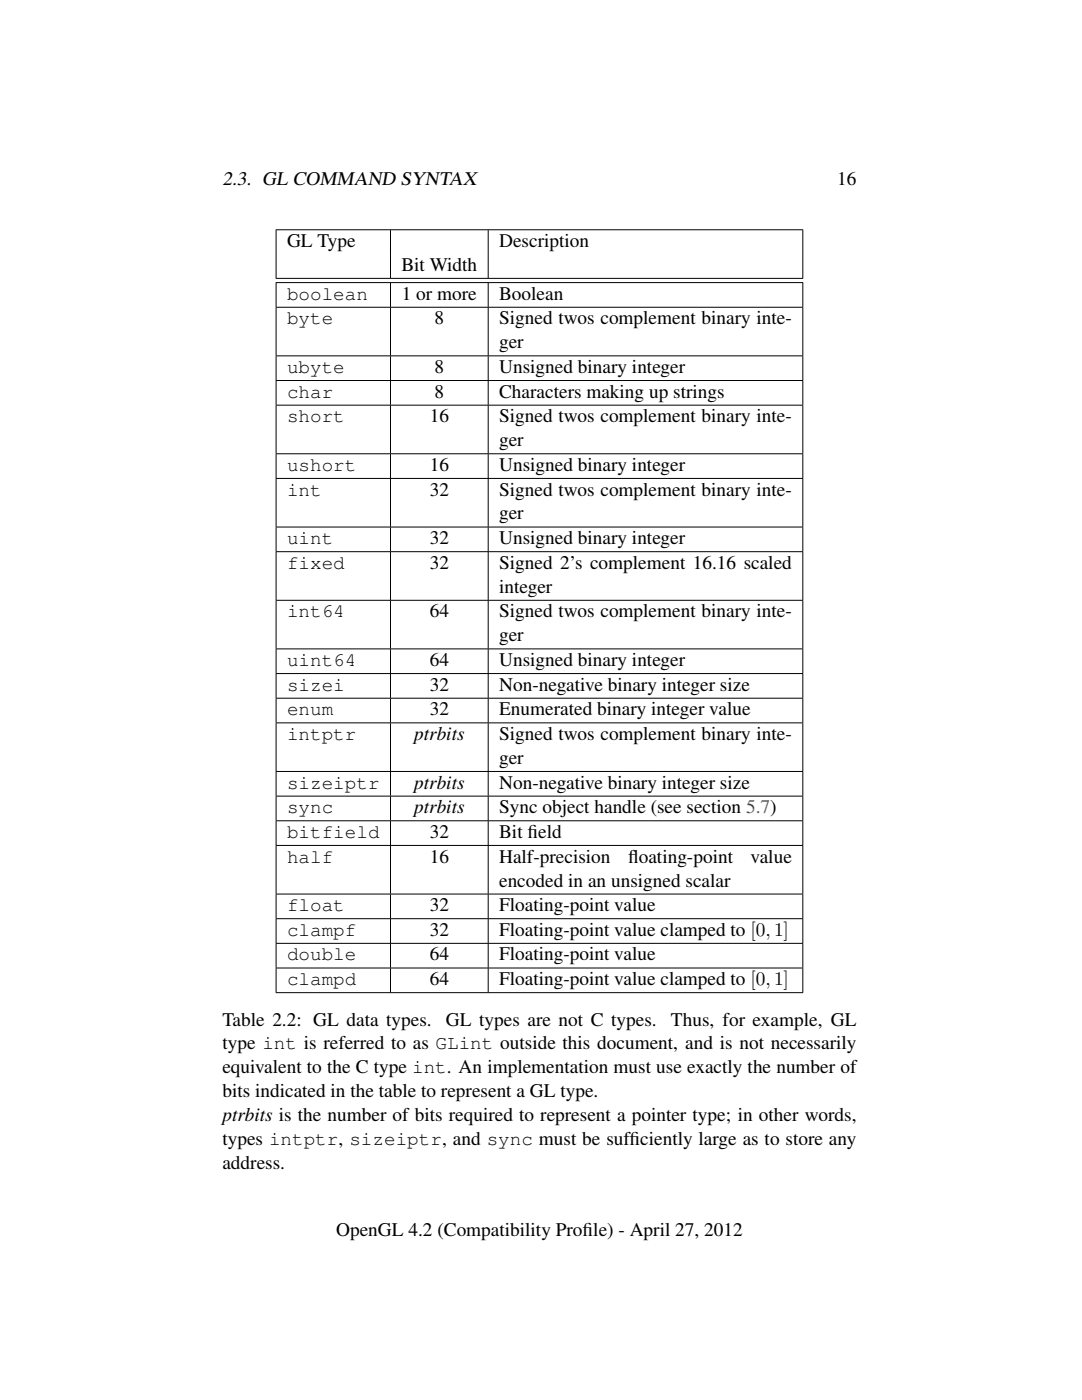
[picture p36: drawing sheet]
<svg xmlns="http://www.w3.org/2000/svg" width="216mm" height="279mm" viewBox="0 0 216 279" stroke-linecap="round" stroke-linejoin="round" font-family="sans-serif">
<defs><g id="words">
<g font-size="3.8">
<text x="44.4" y="37">2.3. GL COMMAND SYNTAX</text>
<text x="167.1" y="37">16</text>
<text x="57.3" y="49.3">GL Type</text>
<text x="99.6" y="49.3">Description</text>
<text x="57.3" y="59.8">boolean</text>
<text x="80.1" y="54.1">Bit Width</text>
<text x="80.2" y="59.8">1 or more</text>
<text x="99.6" y="59.8">Boolean</text>
<text x="57.3" y="64.7">byte</text>
<text x="86.7" y="64.7">8</text>
<text x="99.6" y="64.7">Signed twos complement binary inte-</text>
<text x="99.6" y="69.5">ger</text>
<text x="57.3" y="74.4">ubyte</text>
<text x="86.7" y="74.4">8</text>
<text x="99.6" y="74.4">Unsigned binary integer</text>
<text x="57.3" y="79.4">char</text>
<text x="86.7" y="79.4">8</text>
<text x="99.6" y="79.4">Characters making up strings</text>
<text x="57.3" y="84.3">short</text>
<text x="85.7" y="84.3">16</text>
<text x="99.6" y="84.3">Signed twos complement binary inte-</text>
<text x="99.6" y="89.1">ger</text>
<text x="57.3" y="94">ushort</text>
<text x="85.7" y="94">16</text>
<text x="99.6" y="94">Unsigned binary integer</text>
<text x="57.3" y="98.9">int</text>
<text x="85.7" y="98.9">32</text>
<text x="99.6" y="98.9">Signed twos complement binary inte-</text>
<text x="99.6" y="103.7">ger</text>
<text x="57.3" y="108.6">uint</text>
<text x="57.3" y="113.5">fixed</text>
<text x="85.7" y="108.6">32</text>
<text x="85.7" y="113.5">32</text>
<text x="99.6" y="108.6">Unsigned binary integer</text>
<text x="99.6" y="113.5">Signed 2’s complement 16.16 scaled</text>
<text x="99.6" y="118.3">integer</text>
<text x="57.3" y="123.2">int64</text>
<text x="85.7" y="123.2">64</text>
<text x="99.6" y="123.2">Signed twos complement binary inte-</text>
<text x="99.6" y="128">ger</text>
<text x="57.3" y="132.9">uint64</text>
<text x="57.3" y="137.8">sizei</text>
<text x="85.7" y="132.9">64</text>
<text x="85.7" y="137.8">32</text>
<text x="99.6" y="132.9">Unsigned binary integer</text>
<text x="99.6" y="137.8">Non-negative binary integer size</text>
<text x="57.3" y="142.8">enum</text>
<text x="85.7" y="142.8">32</text>
<text x="99.6" y="142.8">Enumerated binary integer value</text>
<text x="57.3" y="147.7">intptr</text>
<text x="82.6" y="147.7">ptrbits</text>
<text x="99.6" y="147.7">Signed twos complement binary inte-</text>
<text x="99.6" y="152.5">ger</text>
<text x="57.3" y="157.4">sizeiptr</text>
<text x="82.6" y="157.4">ptrbits</text>
<text x="99.6" y="157.4">Non-negative binary integer size</text>
<text x="57.3" y="162.3">sync</text>
<text x="57.3" y="167.2">bitfield</text>
<text x="82.6" y="162.3">ptrbits</text>
<text x="85.7" y="167.2">32</text>
<text x="99.6" y="162.3">Sync object handle (see section 5.7)</text>
<text x="99.6" y="167.2">Bit f</text>
<text x="105.3" y="167.2">ield</text>
<text x="57.3" y="172.1">half</text>
<text x="85.7" y="172.1">16</text>
<text x="99.6" y="172.1">Half-precision</text>
<text x="125.3" y="172.1">f</text>
<text x="125.3" y="172.1">loating-point</text>
<text x="149.8" y="172.1">value</text>
<text x="99.6" y="176.9">encoded in an unsigned scalar</text>
<text x="57.3" y="181.8">float</text>
<text x="85.7" y="181.8">32</text>
<text x="99.6" y="181.8">Floating-point value</text>
<text x="57.3" y="186.8">clampf</text>
<text x="57.3" y="191.7">double</text>
<text x="85.7" y="186.8">32</text>
<text x="85.7" y="191.7">64</text>
<text x="99.6" y="186.8">Floating-point value clamped to [0,1]</text>
<text x="99.6" y="191.7">Floating-point value</text>
<text x="57.3" y="196.6">clampd</text>
<text x="85.7" y="196.6">64</text>
<text x="99.6" y="196.6">Floating-point value clamped to [0,1]</text>
<text x="44.4" y="204.7">Table 2.2: GL data types.</text>
<text x="44.4" y="209.4">type int is referred to as GLint outside this document, and is not necessarily</text>
<text x="89" y="204.7">GL types are not C types.</text>
<text x="133.9" y="204.7">Thus, for example, GL</text>
<text x="44.4" y="214.2">equivalent to the C type int. An implementation must use exactly the number of</text>
<text x="44.4" y="219">bits indicated in the table to represent a GL type.</text>
<text x="44.4" y="223.8">ptrbits is the number of bits required to represent a pointer type; in other words,</text>
<text x="44.4" y="228.6">types intptr, sizeiptr, and sync must be suff</text>
<text x="44.4" y="233.3">address.</text>
<text x="125.6" y="228.6">iciently large as to store any</text>
<text x="67.1" y="246.6">OpenGL 4.2 (Compatibility Prof</text>
<text x="116.2" y="246.6">ile) - April 27, 2012</text>
</g>
</g></defs>
<g fill="none" stroke="#000" stroke-width=".2">
<path d="M55 45.9h105.3M55 55.6h105.3M55 56.4h105.3M55.1 45.9v9.6M55.1 56.5v4.7M77.9 45.9v9.6M77.9 56.5v4.7M97.4 45.9v9.6M97.4 56.5v4.7M160.2 45.9v9.6M160.2 56.5v4.7M55 61.3h105.3"/>
<path d="M55 71h105.3M55 75.9h105.3M55.1 61.4v9.5M55.1 71.1v4.8M55.1 76v4.8M77.9 61.4v9.5M77.9 71.1v4.8M77.9 76v4.8M97.4 61.4v9.5M97.4 71.1v4.8M97.4 76v4.8M160.2 61.4v9.5"/>
<path d="M160.2 71.1v4.8M160.2 76v4.8M55 80.9h105.3M55 90.6h105.3M55 95.5h105.3M55.1 80.9v9.6M55.1 90.6v4.8M55.1 95.6v9.5M77.9 80.9v9.6M77.9 90.6v4.8M77.9 95.6v9.5M97.4 80.9v9.6"/>
<path d="M97.4 90.6v4.8M97.4 95.6v9.5M160.2 80.9v9.6M160.2 90.6v4.8M160.2 95.6v9.5M55 105.2h105.3M55 110.1h105.3M55 119.8h105.3M55.1 105.3v4.7M55.1 110.2v9.5M55.1 119.9v9.5M77.9 105.3v4.7"/>
<path d="M77.9 110.2v9.5M77.9 119.9v9.5M97.4 105.3v4.7M97.4 110.2v9.5M97.4 119.9v9.5M160.2 105.3v4.7M160.2 110.2v9.5M160.2 119.9v9.5M55 129.5h105.3M55 134.4h105.3M55 139.3h105.3M55.1 129.6v4.8"/>
<path d="M55.1 134.5v4.8M55.1 139.4v4.8M77.9 129.6v4.8M77.9 134.5v4.8M77.9 139.4v4.8M97.4 129.6v4.8M97.4 134.5v4.8M97.4 139.4v4.8M160.2 129.6v4.8M160.2 134.5v4.8M160.2 139.4v4.8M55 144.3h105.3"/>
<path d="M55 154h105.3M55 158.9h105.3M55.1 144.3v9.6M55.1 154v4.8M55.1 159v4.7M77.9 144.3v9.6M77.9 154v4.8M77.9 159v4.7M97.4 144.3v9.6M97.4 154v4.8M97.4 159v4.7M160.2 144.3v9.6"/>
<path d="M160.2 154v4.8M160.2 159v4.7M55 163.8h105.3M55 168.7h105.3M55 178.4h105.3M55.1 163.9v4.8M55.1 168.8v9.6M55.1 178.5v4.8M77.9 163.9v4.8M77.9 168.8v9.6M77.9 178.5v4.8M97.4 163.9v4.8"/>
<path d="M97.4 168.8v9.6M97.4 178.5v4.8M160.2 163.9v4.8M160.2 168.8v9.6M160.2 178.5v4.8M55 183.3h105.3M55 188.3h105.3M55 193.2h105.3M55 198.1h105.3M55.1 183.4v4.8M55.1 188.3v4.8M55.1 193.3v4.7"/>
<path d="M77.9 183.4v4.8M77.9 188.3v4.8M77.9 193.3v4.7M97.4 183.4v4.8M97.4 188.3v4.8M97.4 193.3v4.7M160.2 183.4v4.8M160.2 188.3v4.8M160.2 193.3v4.7"/>
</g>
<use href="#words"/>
</svg>
